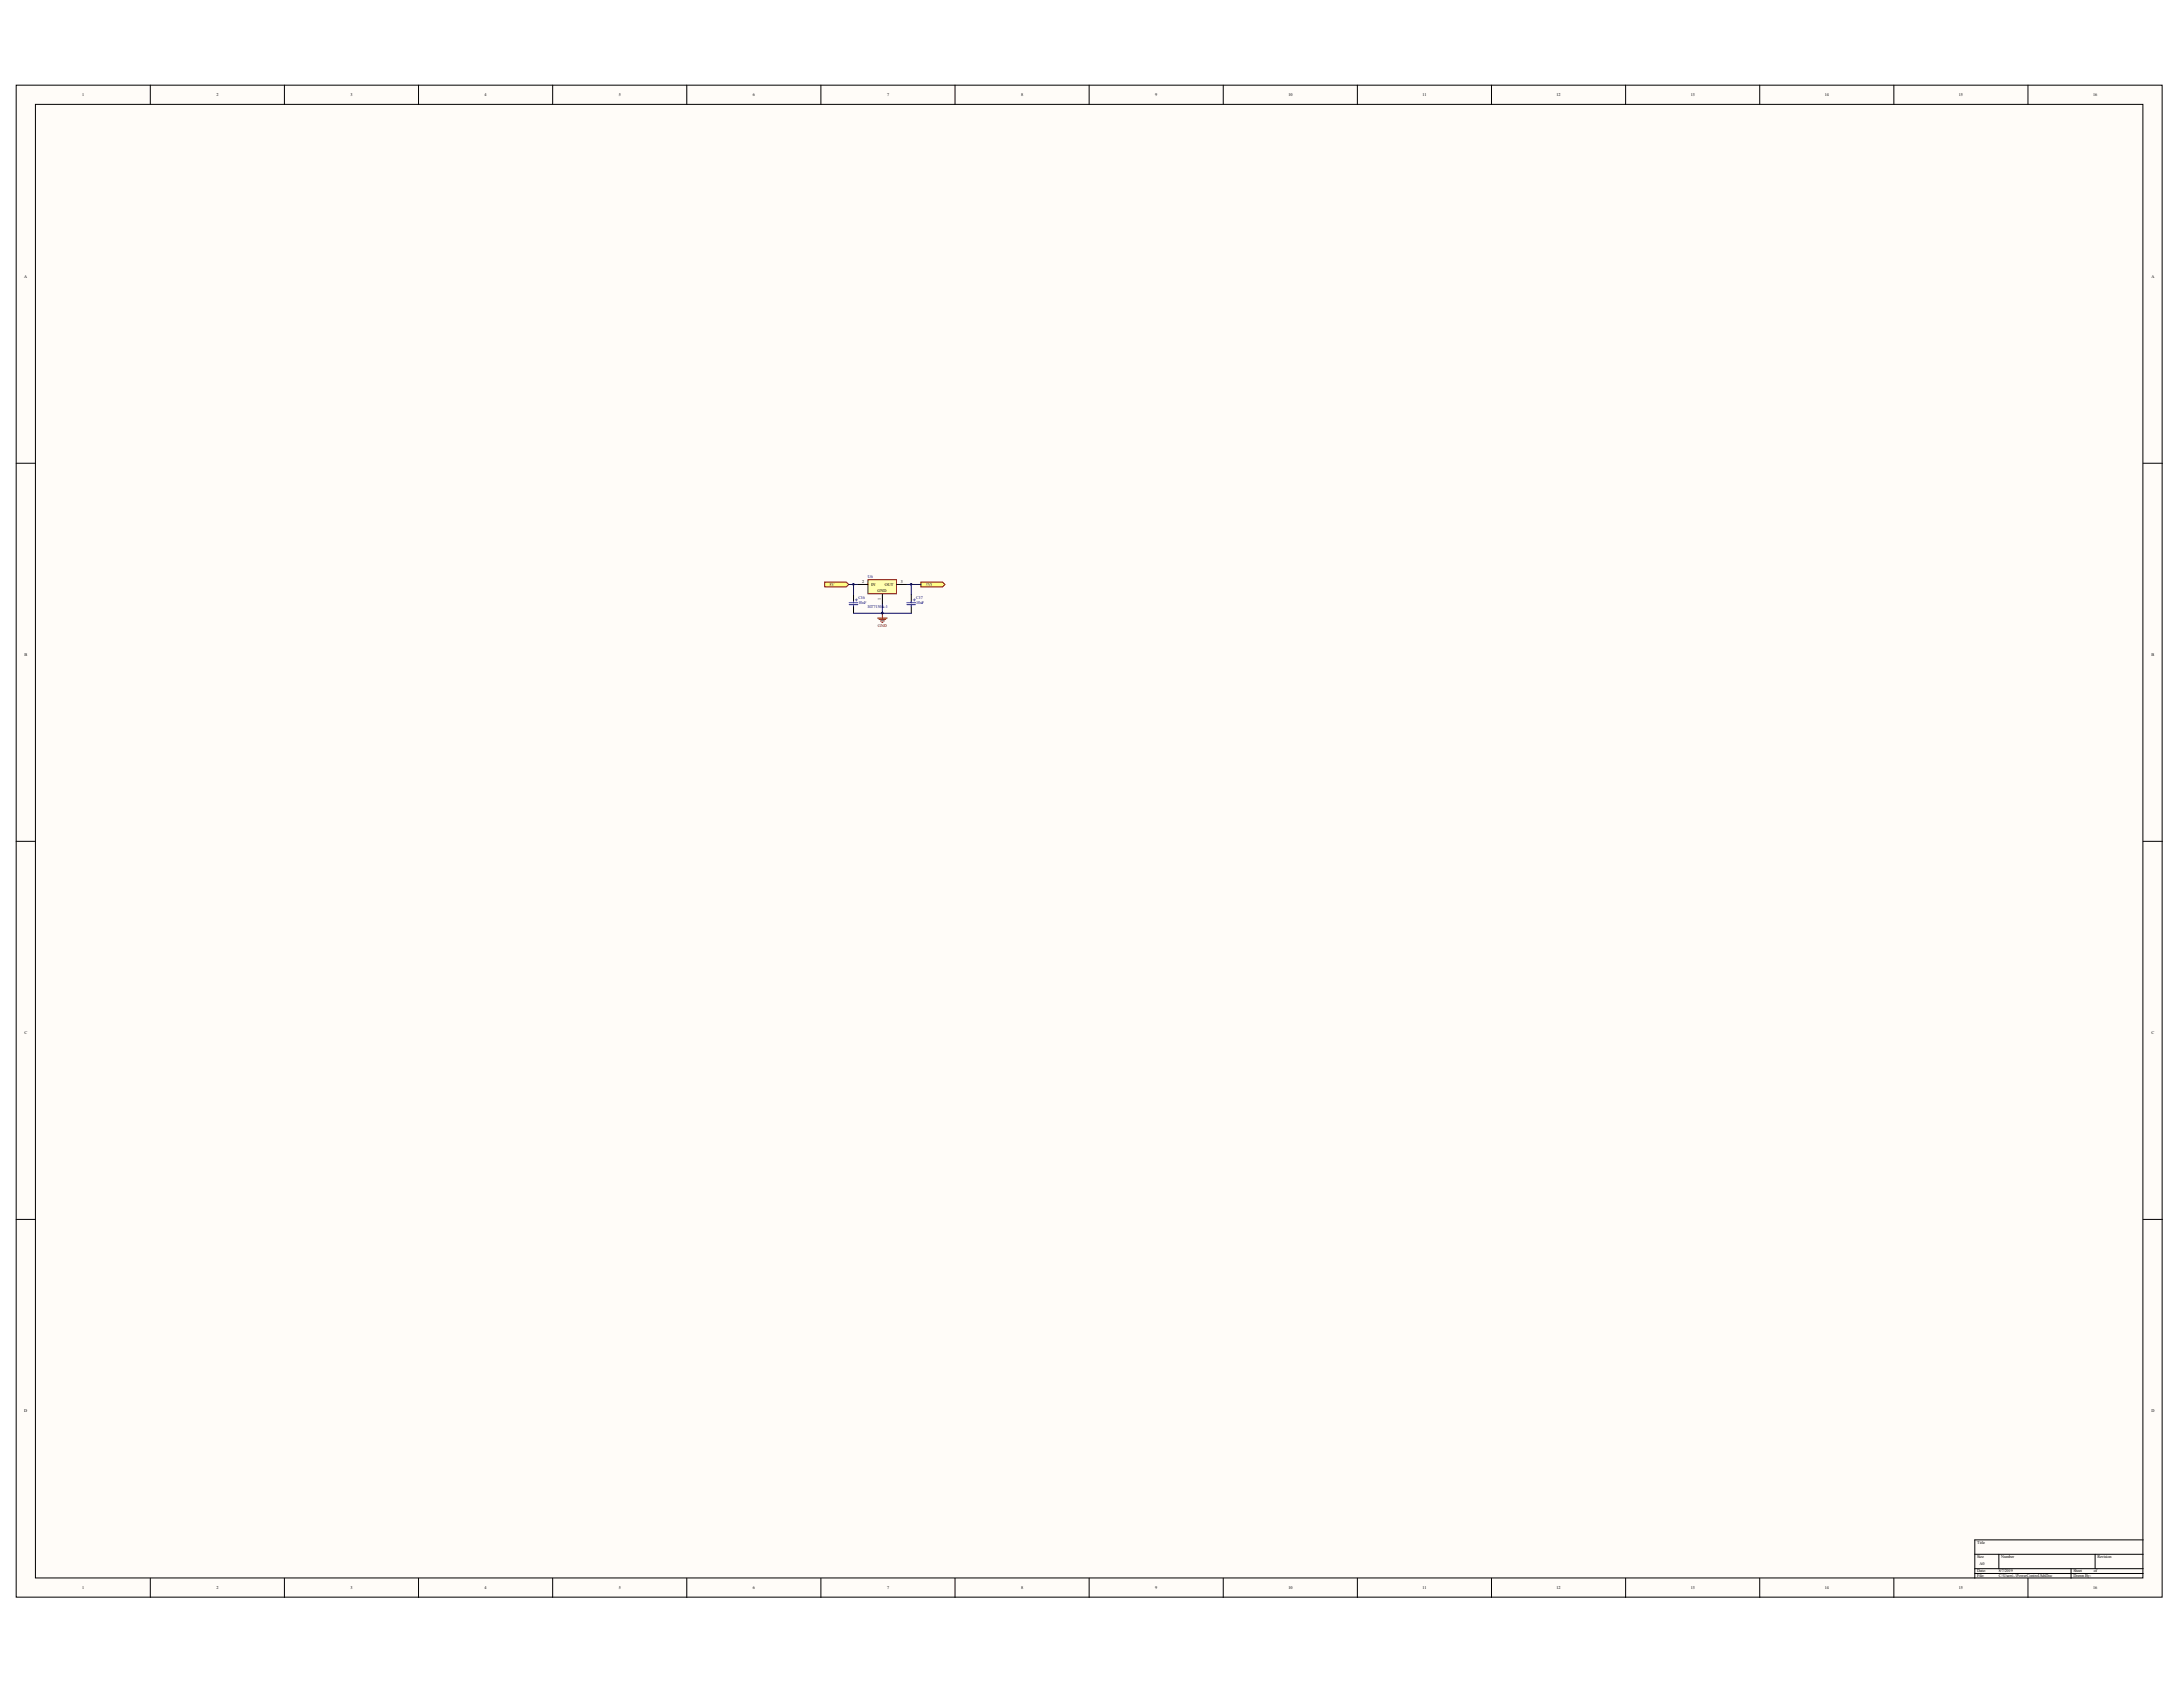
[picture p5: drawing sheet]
<svg xmlns="http://www.w3.org/2000/svg" width="279mm" height="216mm" viewBox="0 0 279 216" stroke-linecap="round" stroke-linejoin="round" font-family="sans-serif">
<defs><g id="words">
<g font-size=".8" fill="#000080">
<text x="109.3" y="76.9">+</text>
<text x="116.7" y="76.9">+</text>
</g>
<g font-size=".5">
<text x="10.5" y="12.3">1</text>
<text x="27.7" y="12.3">2</text>
<text x="44.8" y="12.3">3</text>
<text x="62" y="12.3">4</text>
<text x="79.1" y="12.3">5</text>
<text x="96.2" y="12.3">6</text>
<text x="113.4" y="12.3">7</text>
<text x="130.5" y="12.3">8</text>
<text x="147.7" y="12.3">9</text>
<text x="164.7" y="12.3">10</text>
<text x="181.8" y="12.3">11</text>
<text x="199" y="12.3">12</text>
<text x="216.1" y="12.3">13</text>
<text x="233.3" y="12.3">14</text>
<text x="250.4" y="12.3">15</text>
<text x="267.6" y="12.3">16</text>
<text x="3.1" y="35.5">A</text>
<text x="275" y="35.5">A</text>
<text x="110.2" y="74.6">2</text>
<text x="111.4" y="74.9">IN</text>
<text x="112.2" y="75.7">GND</text>
<text x="112.6" y="76.7" transform="rotate(-90 112.6 76.7)">1</text>
<text x="113.1" y="74.9">OUT</text>
<text x="115.1" y="74.6">3</text>
<text x="3.1" y="83.9">B</text>
<text x="275" y="83.9">B</text>
<text x="3.1" y="132.2">C</text>
<text x="275" y="132.2">C</text>
<text x="3.1" y="180.5">D</text>
<text x="275" y="180.5">D</text>
<text x="252.7" y="197.3">Title</text>
<text x="10.5" y="203.1">1</text>
<text x="27.7" y="203.1">2</text>
<text x="44.8" y="203.1">3</text>
<text x="62" y="203.1">4</text>
<text x="79.1" y="203.1">5</text>
<text x="96.2" y="203.1">6</text>
<text x="113.4" y="203.1">7</text>
<text x="130.5" y="203.1">8</text>
<text x="147.7" y="203.1">9</text>
<text x="164.7" y="203.1">10</text>
<text x="181.8" y="203.1">11</text>
<text x="199" y="203.1">12</text>
<text x="216.1" y="203.1">13</text>
<text x="233.3" y="203.1">14</text>
<text x="250.4" y="203.1">15</text>
<text x="252.7" y="199.2">Size</text>
<text x="252.7" y="201">Date:</text>
<text x="252.7" y="201.6">File:</text>
<text x="253" y="200.1">A0</text>
<text x="255.5" y="201">8/7/2019</text>
<text x="255.5" y="201.6">C:\Users\..\PowerControl.SchDoc</text>
<text x="255.8" y="199.2">Number</text>
<text x="265" y="201">Sheet</text>
<text x="265" y="201.6">Drawn By:</text>
<text x="267.6" y="203.1">16</text>
<text x="267.7" y="201">of</text>
<text x="268.1" y="199.2">Revision</text>
</g>
<g font-size=".5" fill="#800000">
<text x="106" y="74.9">5V</text>
<text x="118.3" y="74.9">3V3</text>
<text x="112.2" y="80.1">GND</text>
</g>
<g font-size=".5" fill="#000080">
<text x="109.7" y="76.6">C16</text>
<text x="109.7" y="77.2">10uF</text>
<text x="110.9" y="73.9">U6</text>
<text x="110.9" y="77.8">HT7130A-1</text>
<text x="117.1" y="76.6">C17</text>
<text x="117.1" y="77.2">10uF</text>
</g>
</g></defs>
<g fill="#fffcf8" stroke="#000" stroke-width=".13">
<path d="M2.1 10.9h274.3v193.3h-274.3z"/>
<path d="M4.5 13.3h269.4v188.4h-269.4z"/>
</g>
<g fill="none" stroke="#000" stroke-width=".13">
<path d="M19.2 10.9v2.4M36.4 10.9v2.4M53.5 10.9v2.4M70.6 10.9v2.4M87.8 10.9v2.4M104.9 10.9v2.4M122.1 10.9v2.4M139.2 10.9v2.4M156.4 10.9v2.4M173.5 10.9v2.4M190.7 10.9v2.4M207.8 10.9v2.4"/>
<path d="M224.9 10.9v2.4M242.1 10.9v2.4M259.2 10.9v2.4M2.1 59.2h2.4M274 59.2h2.4M2.1 107.5h2.4M274 107.5h2.4M2.1 155.9h2.4M274 155.9h2.4M252.4 198.7h21.6M255.5 198.7v1.8M267.8 198.7v1.8"/>
<path d="M274 196.8h-21.6v4.9M19.2 201.7v2.5M36.4 201.7v2.5M53.5 201.7v2.5M70.6 201.7v2.5M87.8 201.7v2.5M104.9 201.7v2.5M122.1 201.7v2.5M139.2 201.7v2.5M156.4 201.7v2.5M173.5 201.7v2.5M190.7 201.7v2.5"/>
<path d="M207.8 201.7v2.5M224.9 201.7v2.5M242.1 201.7v2.5M252.4 200.5h21.6M252.4 201.1h21.6M259.2 201.7v2.5M264.7 200.5v1.2"/>
</g>
<path d="M112.2 79h1.2M112.4 79.2h.8M112.5 79.4h.5M112.7 79.6h.2M112.8 78.4v.6" fill="none" stroke="#800000" stroke-width=".13"/>
<g fill="#ffff80" stroke="#800000" stroke-width=".13">
<path d="M105.4 74.4h2.8l.3 .3-.3 .3h-2.8z" fill-rule="evenodd"/>
<path d="M117.7 74.4h2.8l.3 .3-.3 .3h-2.8z" fill-rule="evenodd"/>
</g>
<path d="M108.5 74.7h1.2M112.8 77.2v1.2M115.9 74.7h1.8" fill="none" stroke="#000080" stroke-width=".13"/>
<path d="M110.9 74.1h3.7v1.8h-3.7z" fill="#ffffb0" stroke="#800000" stroke-width=".13"/>
<path d="M109.1 75.9v1M109.1 77.5v.9M109.7 74.7h1.2M112.8 75.9v1.3M114.6 74.7h1.3M116.5 75.9v1M116.5 77.5v.9" fill="none" stroke="#000" stroke-width=".13"/>
<path d="M108.6 77.3h1.1M108.6 77h1.1M109.1 76.9v.1M109.1 77.3v.2M115.9 77.3h1.1M115.9 77h1.1M116.5 76.9v.1M116.5 77.3v.2" fill="none" stroke="#00f" stroke-width=".13"/>
<path d="M109.1 78.4h7.4M109.1 74.7v1.2M116.5 74.7v1.2" fill="none" stroke="#000080" stroke-width=".13"/>
<g fill="#000080" stroke="#000080" stroke-width=".13">
<circle cx="109.1" cy="74.7" r=".1"/>
<circle cx="112.8" cy="78.4" r=".1"/>
<circle cx="116.5" cy="74.7" r=".1"/>
</g>
<use href="#words"/>
</svg>
